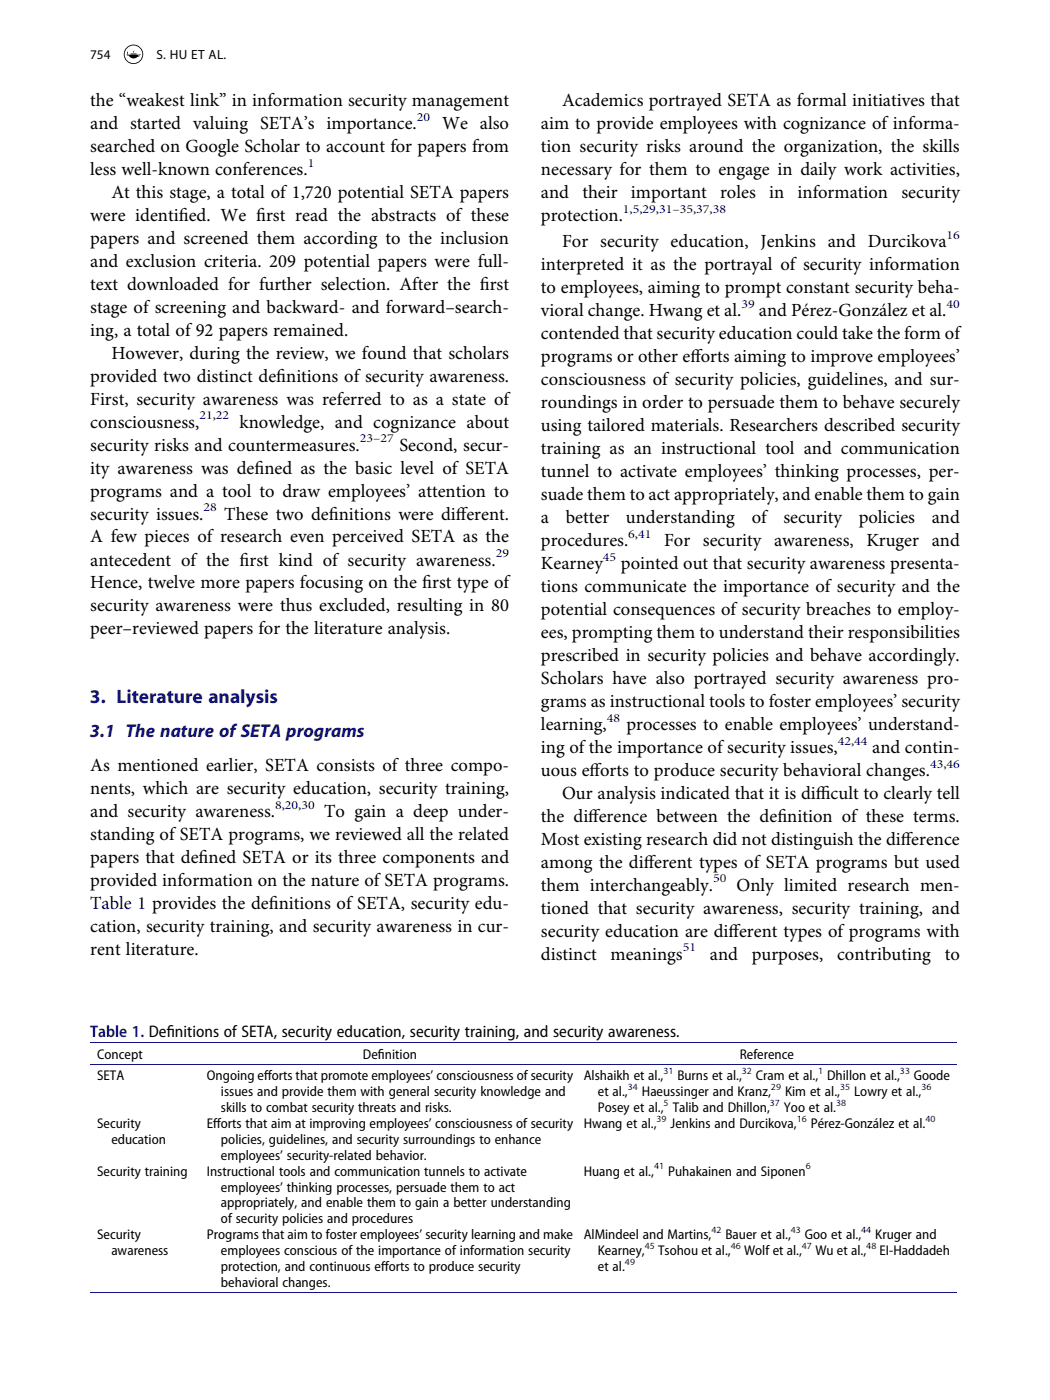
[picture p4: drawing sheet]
<svg xmlns="http://www.w3.org/2000/svg" width="210mm" height="279mm" viewBox="0 0 210 279" stroke-linecap="round" stroke-linejoin="round" font-family="sans-serif">
<defs><g id="words">
<text font-size="3.9" fill="#10147e" x="18" y="140.2">3. Literature analysis</text>
<g font-size="3.7">
<text x="18" y="21.1">the “weakest link” in information security management</text>
<text x="112.2" y="21.1">Academics portrayed SETA as formal initiatives that</text>
<text x="18" y="25.7">and started valuing SETA’s importance.</text>
<text x="88.2" y="25.7">We also</text>
<text x="108" y="25.7">aim to provide employees with cognizance of informa-</text>
<text x="18" y="30.3">searched on Google Scholar to account for papers from</text>
<text x="18" y="34.9">less well-known conferences.</text>
<text x="108" y="30.3">tion security risks around the organization, the skills</text>
<text x="108" y="34.9">necessary for them to engage in daily work activities,</text>
<text x="22.2" y="39.5">At this stage, a total of 1,720 potential SETA papers</text>
<text x="108" y="39.5">and</text>
<text x="116.2" y="39.5">their</text>
<text x="125.9" y="39.5">important</text>
<text x="143.7" y="39.5">roles</text>
<text x="153.5" y="39.5">in</text>
<text x="159.2" y="39.5">information</text>
<text x="179.9" y="39.5">security</text>
<text x="18" y="44.1">were identif</text>
<text x="35.7" y="44.1">ied. We f</text>
<text x="51.1" y="44.1">irst read the abstracts of these</text>
<text x="108" y="44.1">protection.</text>
<text x="18" y="48.6">papers and screened them according to the inclusion</text>
<text x="18" y="53.2">and exclusion criteria. 209 potential papers were full-</text>
<text x="108" y="53.9">interpreted it as the portrayal of security information</text>
<text x="112.2" y="49.4">For security education, Jenkins and Durcikova</text>
<text x="18" y="57.8">text downloaded for further selection. After the f</text>
<text x="95.8" y="57.8">irst</text>
<text x="108" y="58.5">to employees, aiming to prompt constant security beha-</text>
<text x="18" y="62.4">stage of screening and backward- and forward–search-</text>
<text x="108" y="63.1">vioral change. Hwang et al.</text>
<text x="151.4" y="63.1">and Pérez-González et al.</text>
<text x="18" y="67">ing, a total of 92 papers remained.</text>
<text x="22.2" y="71.6">However, during the review, we found that scholars</text>
<text x="108" y="67.7">contended that security education could take the form of</text>
<text x="18" y="76.2">provided two distinct def</text>
<text x="55.1" y="76.2">initions of security awareness.</text>
<text x="108" y="72.3">programs or other ef</text>
<text x="108" y="76.9">consciousness of security policies, guidelines, and sur-</text>
<text x="137.8" y="72.3">forts aiming to improve employees’</text>
<text x="18" y="80.7">First, security awareness was referred to as a state of</text>
<text x="108" y="81.5">roundings in order to persuade them to behave securely</text>
<text x="18" y="85.3">consciousness,</text>
<text x="18" y="89.9">security risks and countermeasures.</text>
<text x="47.8" y="85.3">knowledge, and cognizance about</text>
<text x="79.7" y="89.9">Second, secur-</text>
<text x="108" y="86">using tailored materials. Researchers described security</text>
<text x="18" y="94.5">ity awareness was def</text>
<text x="50.8" y="94.5">ined as the basic level of SETA</text>
<text x="108" y="90.6">training as an instructional tool and communication</text>
<text x="108" y="95.2">tunnel to activate employees’ thinking processes, per-</text>
<text x="18" y="99.1">programs and a tool to draw employees’ attention to</text>
<text x="108" y="99.8">suade them to act appropriately, and enable them to gain</text>
<text x="18" y="103.7">security issues.</text>
<text x="44.8" y="103.7">These two def</text>
<text x="65.6" y="103.7">initions were dif</text>
<text x="91" y="103.7">ferent.</text>
<text x="108" y="104.4">a</text>
<text x="112.9" y="104.4">better</text>
<text x="124.9" y="104.4">understanding</text>
<text x="150" y="104.4">of</text>
<text x="156.3" y="104.4">security</text>
<text x="171.4" y="104.4">policies</text>
<text x="185.9" y="104.4">and</text>
<text x="18" y="108.3">A few pieces of research even perceived SETA as the</text>
<text x="18" y="112.9">antecedent of the f</text>
<text x="47.8" y="112.9">irst kind of security awareness.</text>
<text x="108" y="109">procedures.</text>
<text x="108" y="113.6">Kearney</text>
<text x="123.9" y="113.6">pointed out that security awareness presenta-</text>
<text x="132.5" y="109">For security awareness, Kruger and</text>
<text x="18" y="117.4">Hence, twelve more papers focusing on the f</text>
<text x="84.3" y="117.4">irst type of</text>
<text x="108" y="118.1">tions communicate the importance of security and the</text>
<text x="18" y="122">security awareness were thus excluded, resulting in 80</text>
<text x="108" y="122.7">potential consequences of security breaches to employ-</text>
<text x="18" y="126.6">peer–reviewed papers for the literature analysis.</text>
<text x="108" y="127.3">ees, prompting them to understand their responsibilities</text>
<text x="108" y="131.9">prescribed in security policies and behave accordingly.</text>
<text x="108" y="136.5">Scholars have also portrayed security awareness pro-</text>
<text x="108" y="141.1">grams as instructional tools to foster employees’ security</text>
<text x="108" y="145.7">learning,</text>
<text x="125" y="145.7">processes to enable employees’ understand-</text>
<text x="18" y="153.9">As mentioned earlier, SETA consists of three compo-</text>
<text x="108" y="150.2">ing ofthe importance ofsecurity issues,</text>
<text x="108" y="154.8">uous ef</text>
<text x="117.7" y="154.8">forts to produce security behavioral changes.</text>
<text x="174.1" y="150.2">and contin-</text>
<text x="18" y="158.5">nents, which are security education, security training,</text>
<text x="112.2" y="159.4">Our analysis indicated that it is dif</text>
<text x="162.8" y="159.4">f</text>
<text x="162.8" y="159.4">icult to clearly tell</text>
<text x="18" y="163.1">and security awareness.</text>
<text x="18" y="167.7">standing of SETA programs, we reviewed all the related</text>
<text x="64.7" y="163.1">To gain a deep under-</text>
<text x="108" y="164">the dif</text>
<text x="117.4" y="164">ference between the def</text>
<text x="155.1" y="164">inition of these terms.</text>
<text x="18" y="172.3">papers that def</text>
<text x="39.6" y="172.3">ined SETA or its three components and</text>
<text x="108" y="168.6">Most existing research did not distinguish the dif</text>
<text x="108" y="173.2">among the dif</text>
<text x="128.5" y="173.2">ferent types of SETA programs but used</text>
<text x="179.8" y="168.6">ference</text>
<text x="18" y="176.9">provided information on the nature of SETA programs.</text>
<text x="108" y="177.8">them interchangeably.</text>
<text x="147" y="177.8">Only limited research men-</text>
<text x="53.6" y="181.5">initions of SETA, security edu-</text>
<text x="108" y="182.3">tioned that security awareness, security training, and</text>
<text x="18" y="186.1">cation, security training, and security awareness in cur-</text>
<text x="18" y="190.6">rent literature.</text>
<text x="108" y="186.9">security education are dif</text>
<text x="108" y="191.5">distinct</text>
<text x="121.9" y="191.5">meanings</text>
<text x="141.7" y="191.5">and</text>
<text x="145.4" y="186.9">ferent types of programs with</text>
<text x="150" y="191.5">purposes,</text>
<text x="167.1" y="191.5">contributing</text>
<text x="188.5" y="191.5">to</text>
</g>
<text font-size="3.7" fill="#10147e" x="18" y="147.1">3.1 The nature of SETA programs</text>
<text font-size="3.7" fill="#000080" x="18" y="181.5">Table 1 provides the def</text>
<text font-size="3.4" fill="#10147e" x="18" y="207">Table 1. Def</text>
<text font-size="3.4" x="33.3" y="207">initions of SETA, security education, security training, and security awareness.</text>
<g font-size="2.8">
<text x="19.4" y="211.4">Concept</text>
<text x="19.4" y="215.6">SETA</text>
<text x="41.3" y="215.6">Ongoing ef</text>
<text x="52.7" y="215.6">forts that promote employees’ consciousness of security</text>
<text x="72.4" y="211.4">Def</text>
<text x="75.4" y="211.4">inition</text>
<text x="116.5" y="215.6">Alshaikh et al.,</text>
<text x="135.2" y="215.6">Burns et al.,</text>
<text x="147.6" y="211.4">Reference</text>
<text x="150.8" y="215.6">Cram et al., Dhillon et al.,</text>
<text x="182.4" y="215.6">Goode</text>
<text x="44.1" y="218.8">issues and provide them with general security knowledge and</text>
<text x="44.1" y="221.9">skills to combat security threats and risks.</text>
<text x="119.3" y="221.9">Posey et al., Talib and Dhillon,</text>
<text x="119.3" y="218.8">et al.,</text>
<text x="128.1" y="218.8">Haeussinger and Kranz,</text>
<text x="156.4" y="221.9">Yoo et al.</text>
<text x="156.7" y="218.8">Kim et al.,</text>
<text x="170.5" y="218.8">Lowry et al.,</text>
<text x="19.4" y="225.1">Security</text>
<text x="41.3" y="225.1">Ef</text>
<text x="42.5" y="225.1">forts that aim at improving employees’ consciousness of security</text>
<text x="116.5" y="225.1">Hwang et al.,</text>
<text x="133.8" y="225.1">Jenkins and Durcikova,</text>
<text x="161.8" y="225.1">Pérez-González et al.</text>
<text x="22.2" y="228.3">education</text>
<text x="44.1" y="228.3">policies, guidelines, and security surroundings to enhance</text>
<text x="44.1" y="231.5">employees’ security-related behavior.</text>
<text x="19.4" y="234.6">Security training</text>
<text x="41.3" y="234.6">Instructional tools and communication tunnels to activate</text>
<text x="44.1" y="237.8">employees’ thinking processes, persuade them to act</text>
<text x="116.5" y="234.6">Huang et al.,</text>
<text x="133.3" y="234.6">Puhakainen and Siponen</text>
<text x="44.1" y="241">appropriately, and enable them to gain a better understanding</text>
<text x="44.1" y="244.2">of security policies and procedures</text>
<text x="19.4" y="247.3">Security</text>
<text x="22.2" y="250.5">awareness</text>
<text x="41.3" y="247.3">Programs that aim to foster employees’ security learning and make</text>
<text x="44.1" y="250.5">employees conscious of the importance of information security</text>
<text x="116.5" y="247.3">AlMindeel and Martins,</text>
<text x="119.3" y="250.5">Kearney,</text>
<text x="131.3" y="250.5">Tsohou et al.,</text>
<text x="144.8" y="247.3">Bauer et al.,</text>
<text x="148.5" y="250.5">Wolf et al.,</text>
<text x="160.6" y="247.3">Goo et al.,</text>
<text x="162.7" y="250.5">Wu et al.,</text>
<text x="174.7" y="247.3">Kruger and</text>
<text x="175.5" y="250.5">EI-Haddadeh</text>
<text x="44.1" y="253.7">protection, and continuous ef</text>
<text x="44.1" y="256.9">behavioral changes.</text>
<text x="76.1" y="253.7">forts to produce security</text>
<text x="119.3" y="253.7">et al.</text>
</g>
<g font-size="2.6">
<text x="18" y="11.7">754</text>
<text x="31.2" y="11.7">S. HU ET AL.</text>
</g>
<g font-size="2.5" fill="#000080">
<text x="83.2" y="24.1">20</text>
<text x="61.4" y="33.2">1</text>
<text x="124.3" y="42.4">1,5,29,31–35,37,38</text>
<text x="188.9" y="47.7">16</text>
<text x="148" y="61.5">39</text>
<text x="188.9" y="61.5">40</text>
<text x="39.8" y="83.7">21,22</text>
<text x="71.8" y="88.3">23–27</text>
<text x="40.6" y="102">28</text>
<text x="125.4" y="107.3">6,41</text>
<text x="98.9" y="111.2">29</text>
<text x="120.3" y="111.9">45</text>
<text x="121.1" y="144">48</text>
<text x="167.2" y="148.6">42,44</text>
<text x="185.6" y="153.2">43,46</text>
<text x="54.9" y="161.5">8,20,30</text>
<text x="142.3" y="176.1">50</text>
<text x="136.2" y="189.9">51</text>
</g>
<g font-size="1.9" fill="#000080">
<text x="132.4" y="214.3">31</text>
<text x="148.1" y="214.3">32</text>
<text x="163.3" y="214.3">1</text>
<text x="179.6" y="214.3">33</text>
<text x="125.3" y="217.5">34</text>
<text x="132.4" y="220.7">5</text>
<text x="153.6" y="220.7">37</text>
<text x="153.9" y="217.5">29</text>
<text x="166.9" y="220.7">38</text>
<text x="167.6" y="217.5">35</text>
<text x="183.9" y="217.5">36</text>
<text x="131" y="223.8">39</text>
<text x="159" y="223.8">16</text>
<text x="184.7" y="223.8">40</text>
<text x="130.5" y="233.4">41</text>
<text x="160.8" y="233.4">6</text>
<text x="128.7" y="249.2">45</text>
<text x="142" y="246.1">42</text>
<text x="145.8" y="249.2">46</text>
<text x="157.8" y="246.1">43</text>
<text x="160" y="249.2">47</text>
<text x="171.9" y="246.1">44</text>
<text x="172.9" y="249.2">48</text>
<text x="124.7" y="252.4">49</text>
</g>
</g></defs>
<path d="M18 208.1h173M18 212.5h173M18 257.9h173" fill="none" stroke="#10147e" stroke-width=".2"/>
<g fill="#000">
<path d="M25.5 10.2v.5l-.1-.1zM26 10.6h1.3zM26.1 10.8h1.1zM26.6 10.2l.3-.1-.3 .5-.1-.2z"/>
<path d="M24.9 10.8a1.77 1.77 0 0 1 3.5 0 1.77 1.77 0 0 1-3.5 0zM24.7 10.8a1.95 1.95 0 0 0 3.9 0 1.95 1.95 0 0 0-3.9 0z"/>
<path d="M27.7 11l.2-.1-.4 .4zM25.3 10.9v.2h.4a1.12 1.12 0 0 0 1.7 .3 .67 .67 0 0 0 .7-.6z"/>
</g>
<use href="#words"/>
</svg>
